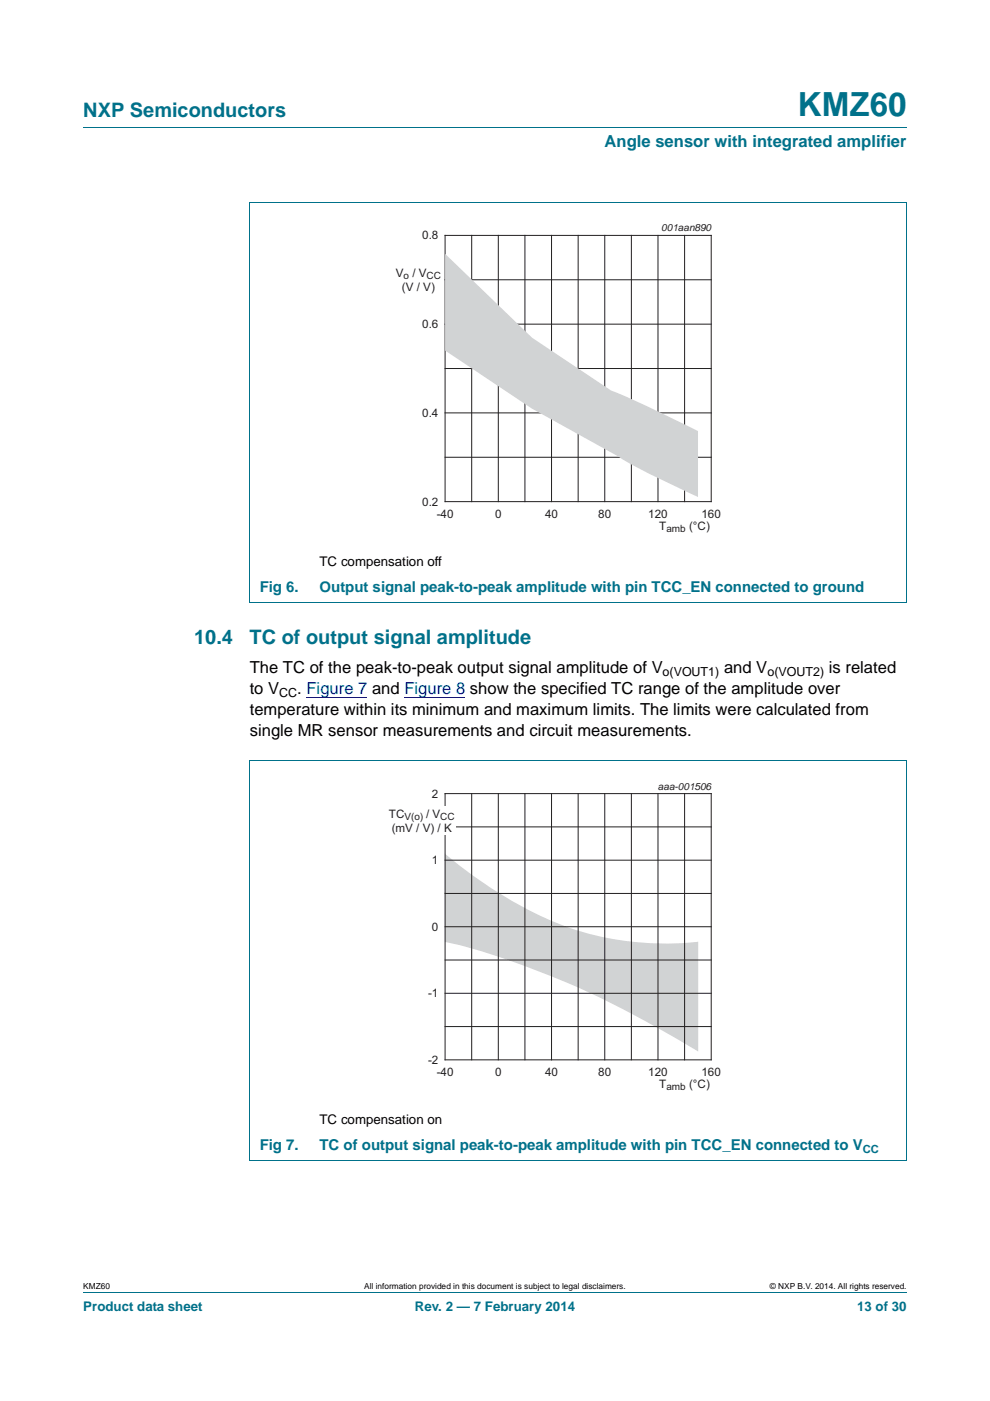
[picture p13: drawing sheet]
<svg xmlns="http://www.w3.org/2000/svg" width="210mm" height="297mm" viewBox="0 0 210 297" stroke-linecap="round" stroke-linejoin="round" font-family="sans-serif">
<defs><g id="words">
<text font-size="7" fill="#00718a" x="169.2" y="24.6">KMZ60</text>
<g font-size="4.2" fill="#00718a">
<text x="17.7" y="24.9">NXP Semiconductors</text>
<text x="41.2" y="136.5">10.4</text>
<text x="53" y="136.5">TC of output signal amplitude</text>
</g>
<text font-size="3.5" fill="#00718a" x="128.2" y="31.1">Angle sensor with integrated amplifier</text>
<g font-size="3.5">
<text x="53" y="142.7">The TC of the peak-to-peak output signal amplitude of V</text>
<text x="153.6" y="142.7">and V</text>
<text x="175.8" y="142.7">is related</text>
<text x="53" y="147.2">to V</text>
<text x="63" y="147.2">. Figure 7 and Figure 8 show the specified TC range of the amplitude over</text>
<text x="53" y="151.6">temperature within its minimum and maximum limits. The limits were calculated from</text>
<text x="53" y="156">single MR sensor measurements and circuit measurements.</text>
</g>
<g font-size="3.2" fill="#00718a">
<text x="55.1" y="125.6">Fig 6.</text>
<text x="67.8" y="125.6">Output signal peak-to-peak amplitude with pin TCC_EN connected to ground</text>
<text x="55.1" y="243.9">Fig 7.</text>
<text x="67.8" y="243.9">TC of output signal peak-to-peak amplitude with pin TCC_EN connected to V</text>
</g>
<g font-size="2.8">
<text x="67.8" y="120.1">TC compensation off</text>
<text x="67.8" y="238.4">TC compensation on</text>
</g>
<g font-size="2.8" fill="#00718a">
<text x="17.7" y="277.9">Product data sheet</text>
<text x="88" y="277.9">Rev. 2 — 7 February 2014</text>
<text x="181.8" y="277.9">13 of 30</text>
</g>
<g font-size="2.6">
<text x="140.5" y="143.4">o(VOUT1)</text>
<text x="162.8" y="143.4">o(VOUT2)</text>
<text x="59.2" y="147.8">CC</text>
</g>
<g font-size="2.5" fill="#231f20">
<text x="89.6" y="50.8">0.8</text>
<text x="84" y="58.7">V</text>
<text x="87.5" y="58.7">/ V</text>
<text x="85.3" y="61.6">(V / V)</text>
<text x="89.6" y="69.6">0.6</text>
<text x="89.6" y="88.4">0.4</text>
<text x="89.6" y="107.2">0.2</text>
<text x="92.6" y="109.7">-40</text>
<text x="105" y="109.7">0</text>
<text x="115.6" y="109.7">40</text>
<text x="126.9" y="109.7">80</text>
<text x="137.5" y="109.7">120</text>
<text x="139.8" y="112.3">T</text>
<text x="146.2" y="112.3">(°C)</text>
<text x="148.8" y="109.7">160</text>
<text x="82.5" y="173.4">TC</text>
<text x="90.4" y="173.4">/ V</text>
<text x="91.6" y="169.1">2</text>
<text x="83.1" y="176.3">(mV / V) / K</text>
<text x="91.6" y="183.2">1</text>
<text x="91.6" y="197.3">0</text>
<text x="90.8" y="211.4">-1</text>
<text x="90.8" y="225.6">-2</text>
<text x="92.6" y="228.1">-40</text>
<text x="105" y="228.1">0</text>
<text x="115.6" y="228.1">40</text>
<text x="126.9" y="228.1">80</text>
<text x="137.5" y="228.1">120</text>
<text x="139.8" y="230.6">T</text>
<text x="146.2" y="230.6">(°C)</text>
<text x="148.8" y="228.1">160</text>
</g>
<text font-size="2.4" fill="#00718a" x="183" y="244.5">CC</text>
<g font-size="2.1" fill="#231f20">
<text x="140.3" y="49.1">001aan890</text>
<text x="85.6" y="59.2">o</text>
<text x="90.5" y="59.2">CC</text>
<text x="141.3" y="112.8">amb</text>
<text x="139.5" y="167.4">aaa-001506</text>
<text x="85.8" y="173.9">V(o)</text>
<text x="93.4" y="173.9">CC</text>
<text x="141.3" y="231.1">amb</text>
</g>
<g font-size="1.8">
<text x="17.7" y="273.3">KMZ60</text>
<text x="77.3" y="273.3">All information provided in this document is subject to legal disclaimers.</text>
<text x="163.3" y="273.3">© NXP B.V. 2014. All rights reserved.</text>
</g>
</g></defs>
<path d="M17.7 27h174.6M52.9 42.9h139.4M53 42.9v84.8M192.3 42.9v84.8M52.9 127.7h139.4M17.7 273.9h174.6" fill="none" stroke="#00718a" stroke-width=".21"/>
<path d="M65 147.8h12.9M85.8 147.8h12.9" fill="none" stroke="#00f" stroke-width=".21"/>
<g fill="none" stroke="#231f20" stroke-width=".21">
<path d="M94.4 49.9h56.4v56.5h-56.4zM94.4 59.3h56.4M100 49.9v56.5M105.7 49.9v56.5M111.3 49.9v56.5M117 49.9v56.5M122.6 49.9v56.5M128.3 49.9v56.5M133.9 49.9v56.5M139.6 49.9v56.5M145.2 49.9v56.5M94.4 68.7h56.4"/>
<path d="M94.4 78.1h56.4M94.4 87.5h56.4M94.4 96.9h56.4"/>
</g>
<path d="M81.7 47.1h81.9v66.3h-81.9z" fill="none" stroke="#fff" stroke-width=".21"/>
<path d="M94.4 53.8l18.5 17.8 14.7 9.9a11.4 11.4 0 0 0 4.3 2.2l6.7 3.1 9.5 4.6v14a185.5 185.5 0 0 1-20.1-10.4l-15.2-8.4-18.4-12.3z" fill="#d1d3d4"/>
<path d="M52.9 161.2h139.4M53 161.2v84.8M192.3 161.2v84.8M52.9 246h139.4" fill="none" stroke="#00718a" stroke-width=".21"/>
<path d="M94.3 181a91.3 91.3 0 0 0 26.9 15.8 63.4 63.4 0 0 0 26.9 2.9v23.2a196.9 196.9 0 0 0-50.4-22.4l-3.4-.8z" fill="#d1d3d4"/>
<path d="M81.7 165.4h81.9v66.4h-81.9z" fill="none" stroke="#fff" stroke-width=".21"/>
<g fill="none" stroke="#231f20" stroke-width=".21">
<path d="M94.4 168.3h56.4v56.4h-56.4zM94.4 175.3h56.4M100 168.3v56.4M105.7 168.3v56.4M111.3 168.3v56.4M117 168.3v56.4M122.6 168.3v56.4M128.3 168.3v56.4M133.9 168.3v56.4M139.6 168.3v56.4M145.2 168.3v56.4M94.4 196.5h56.4"/>
<path d="M94.4 189.4h56.4M94.4 182.4h56.4M94.4 217.7h56.4M94.4 210.6h56.4M94.4 203.5h56.4"/>
</g>
<path d="M93.6 171h3.2v6.1h-3.2z" fill="#fff"/>
<use href="#words"/>
</svg>
